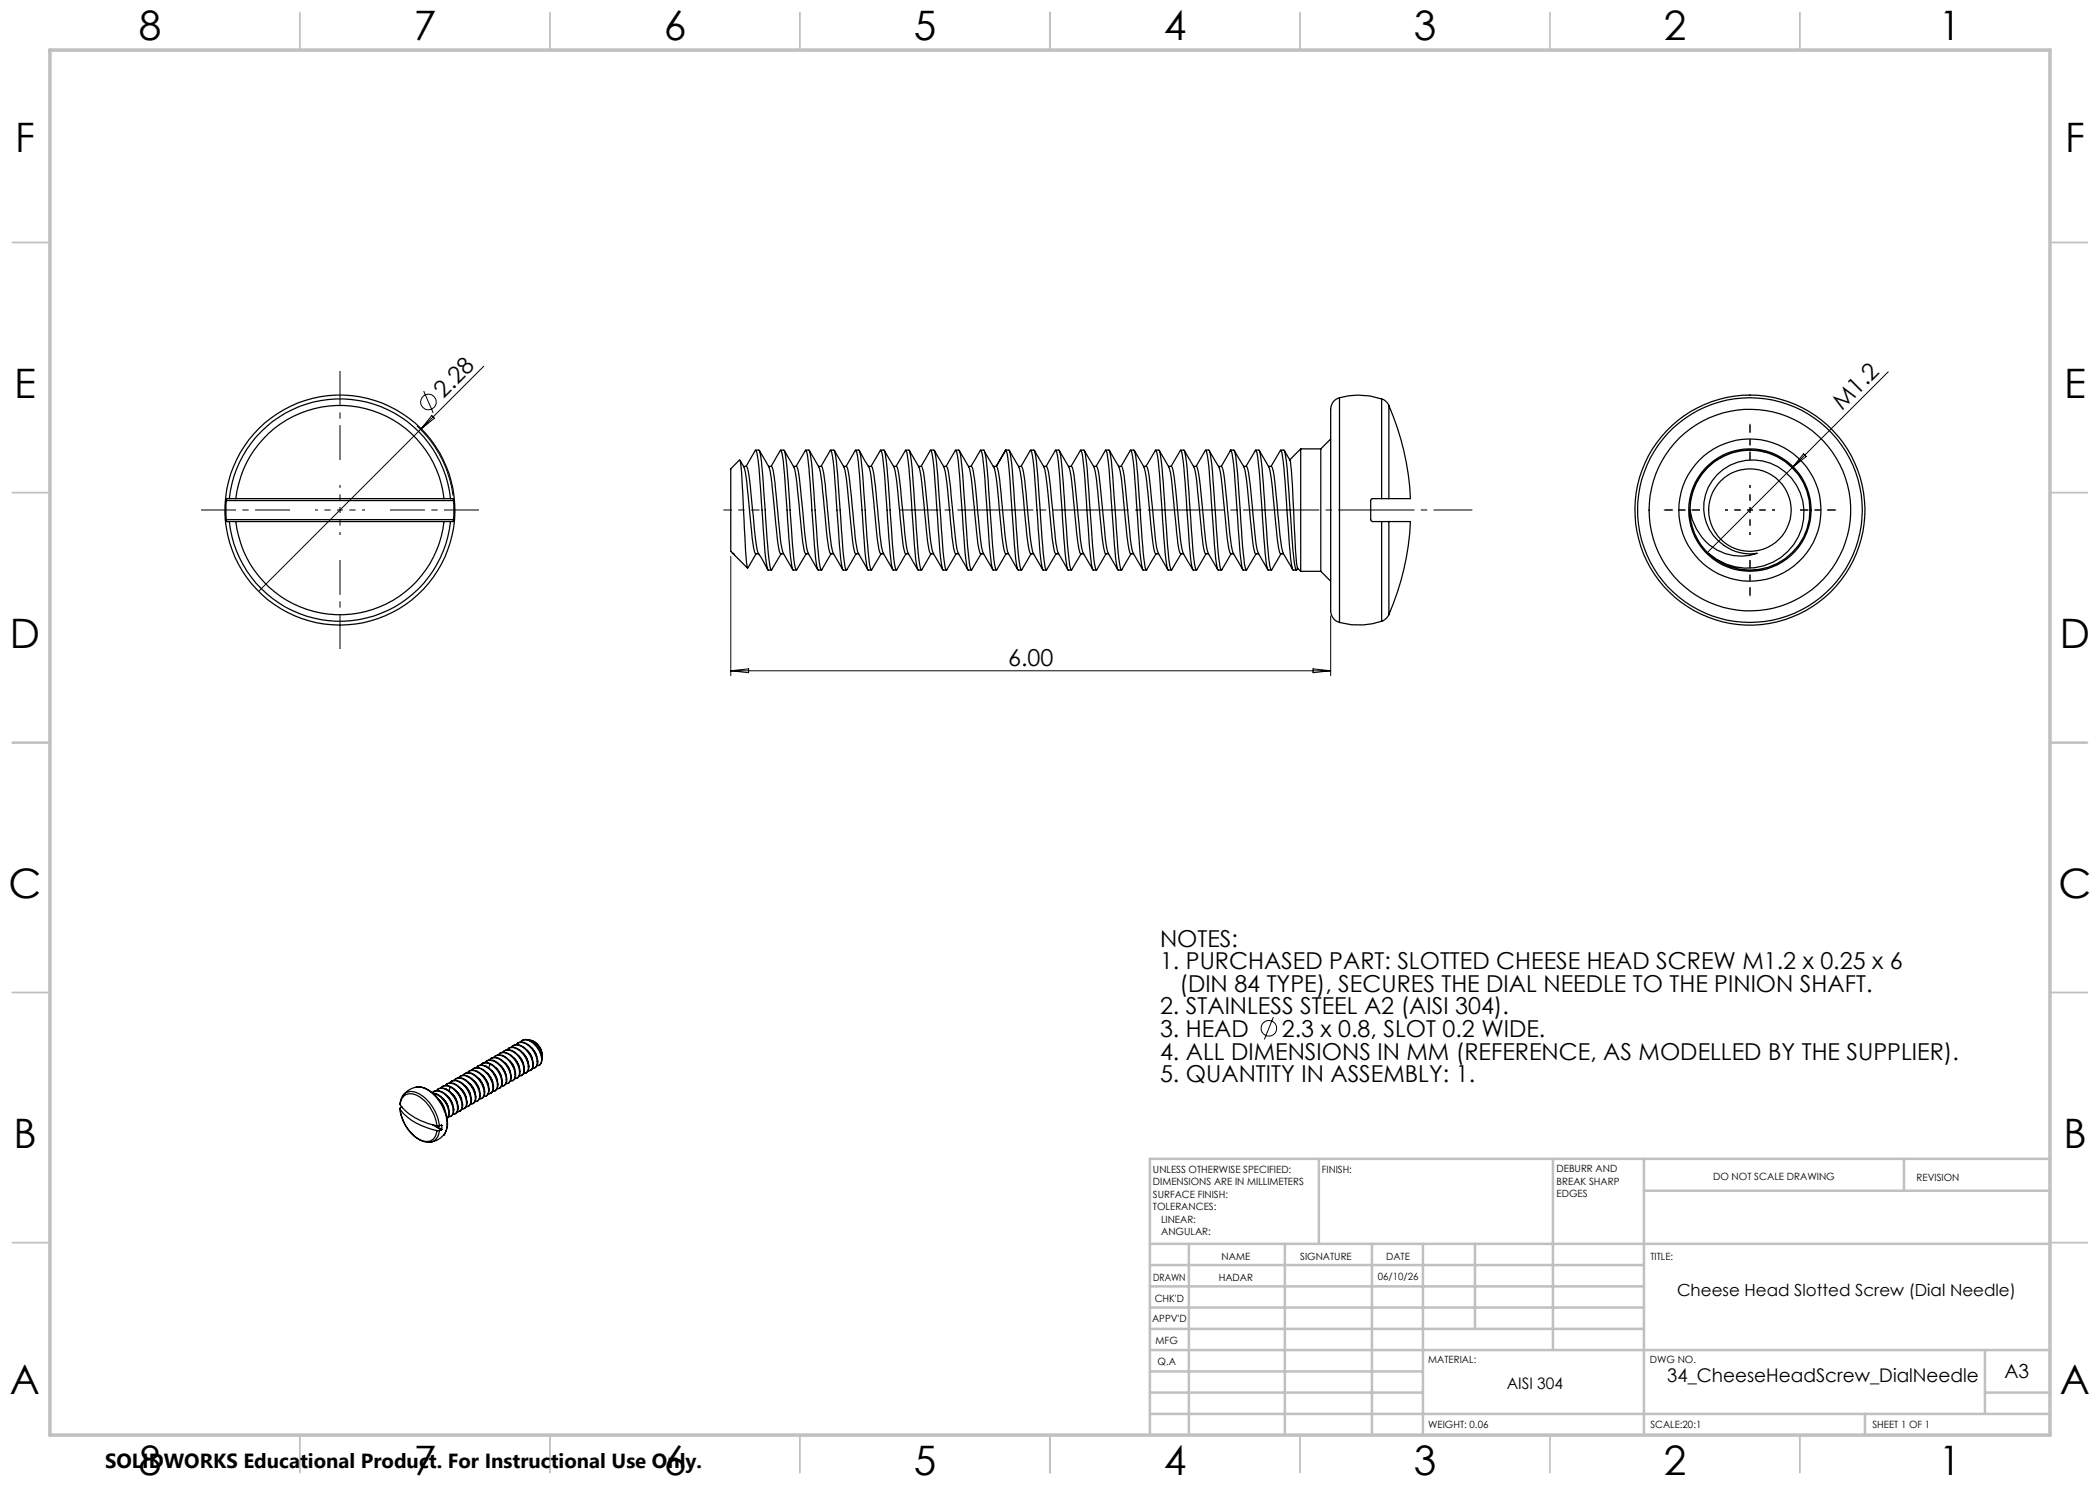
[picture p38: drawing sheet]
<svg xmlns="http://www.w3.org/2000/svg" width="420mm" height="297mm" viewBox="0 0 420 297" stroke-linecap="round" stroke-linejoin="round" font-family="sans-serif">
<defs><g id="words">
<g font-size="8.1">
<text x="27.7" y="8">8</text>
<text x="82.7" y="8">7</text>
<text x="132.7" y="8">6</text>
<text x="182.7" y="8">5</text>
<text x="232.7" y="8">4</text>
<text x="282.7" y="8">3</text>
<text x="332.7" y="8">2</text>
<text x="387.7" y="8">1</text>
<text x="3" y="30.4">F</text>
<text x="413" y="30.4">F</text>
<text x="2.8" y="79.6">E</text>
<text x="412.8" y="79.6">E</text>
<text x="2" y="129.6">D</text>
<text x="412" y="129.6">D</text>
<text x="1.7" y="179.6">C</text>
<text x="411.7" y="179.6">C</text>
<text x="2.7" y="229.6">B</text>
<text x="412.7" y="229.6">B</text>
<text x="2" y="278.9">A</text>
<text x="412" y="278.9">A</text>
<text x="27.7" y="295">8</text>
<text x="82.7" y="295">7</text>
<text x="132.7" y="295">6</text>
<text x="182.7" y="295">5</text>
<text x="232.7" y="295">4</text>
<text x="282.7" y="295">3</text>
<text x="332.7" y="295">2</text>
<text x="387.7" y="295">1</text>
</g>
<g font-size="4.7">
<text x="88.7" y="79.8" transform="rotate(-45 88.7 79.8)">2.28</text>
<text x="368.4" y="82.2" transform="rotate(-45 368.4 82.2)">M1.2</text>
<text x="201.6" y="133.1">6.00</text>
<text x="232" y="189.3">NOTES:</text>
<text x="232" y="193.8">1. PURCHASED PART: SLOTTED CHEESE HEAD SCREW M1.2 x 0.25 x 6</text>
<text x="232" y="202.9">2. STAINLESS STEEL A2 (AISI 304).</text>
<text x="235.9" y="198.4">(DIN 84 TYPE), SECURES THE DIAL NEEDLE TO THE PINION SHAFT.</text>
<text x="232" y="207.4">3. HEAD</text>
<text x="256.4" y="207.4">2.3 x 0.8, SLOT 0.2 WIDE.</text>
<text x="232" y="211.9">4. ALL DIMENSIONS IN MM (REFERENCE, AS MODELLED BY THE SUPPLIER).</text>
<text x="232" y="216.5">5. QUANTITY IN ASSEMBLY: 1.</text>
</g>
<text font-size="4.1" x="21" y="293.7">SOLIDWORKS Educational Product. For Instructional Use Only.</text>
<text font-size="3.9" x="400.9" y="275.5">A3</text>
<text font-size="3.8" x="333.5" y="276.5">34_CheeseHeadScrew_DialNeedle</text>
<text font-size="3.3" x="335.4" y="259.3">Cheese Head Slotted Screw (Dial Needle)</text>
<text font-size="3.2" x="301.3" y="277.9">AISI 304</text>
<g font-size="2">
<text x="230.6" y="234.6">UNLESS OTHERWISE SPECIFIED:</text>
<text x="230.6" y="237.1">DIMENSIONS ARE IN MILLIMETERS</text>
<text x="230.6" y="239.6">SURFACE FINISH:</text>
<text x="264.4" y="234.6">FINISH:</text>
<text x="311.3" y="234.5">DEBURR AND</text>
<text x="311.3" y="237">BREAK SHARP</text>
<text x="311.3" y="239.5">EDGES</text>
<text x="342.6" y="236">DO NOT SCALE DRAWING</text>
<text x="383.3" y="236.2">REVISION</text>
<text x="230.6" y="242.1">TOLERANCES:</text>
<text x="232.2" y="244.6">LINEAR:</text>
<text x="232.2" y="247.1">ANGULAR:</text>
<text x="244.3" y="252">NAME</text>
<text x="260" y="251.9">SIGNATURE</text>
<text x="277.2" y="251.9">DATE</text>
<text x="330.1" y="251.9">TITLE:</text>
<text x="230.6" y="256.1">DRAWN</text>
<text x="243.7" y="256.1">HADAR</text>
<text x="275.6" y="255.9">06/10/26</text>
<text x="230.9" y="260.3">CHK'D</text>
<text x="230.4" y="264.4">APPV'D</text>
<text x="231.1" y="268.8">MFG</text>
<text x="231.5" y="273">Q.A</text>
<text x="285.6" y="272.5">MATERIAL:</text>
<text x="330" y="272.5">DWG NO.</text>
<text x="285.6" y="285.5">WEIGHT: 0.06</text>
<text x="330.1" y="285.6">SCALE:20:1</text>
<text x="374.5" y="285.6">SHEET 1 OF 1</text>
</g>
</g></defs>
<g fill="none" stroke="#000" stroke-width=".25">
<path d="M267.9 79.5a14.1 14.1 0 0 1 8.4 .3M267.9 79.5a2.79 2.79 0 0 0-1.8 3.3v38.4a2.79 2.79 0 0 0 1.8 3.3M267.9 79.5v45M276.3 79.8a2.47 2.47 0 0 1 1.5 1.3M276.3 79.8v19.9M45.9 99.7a22.2 22.2 0 0 1 22.1-19.9 22.2 22.2 0 0 1 22.1 19.9M45.9 99.7h1.3M45.9 99.7h-.6v.4M47.2 99.7h41.6M47.2 99.7a20.9 20.9 0 0 1 20.8-18.6 20.9 20.9 0 0 1 20.8 18.6M88.8 99.7h1.3M90.1 99.7h.5l.1 .4"/>
<path d="M147.9 92l-1.7 1.8v16.5l.4 .5M148.7 93.3h.6M149.2 93.3l1.9-3.2 .2 .1a116 116 0 0 1 1.2 13.7 60.1 60.1 0 0 0 1 10l.1 .1h.7M149.3 93.3a2.6 2.6 0 0 1 .5 1.8l.7 6.4a55.9 55.9 0 0 0 1.2 9.1M151.1 90h.7l.1 .2a64.3 64.3 0 0 1 1 9.9l.2 3.8a64.3 64.3 0 0 0 1.1 10l.1 .1v-.1M151.9 90.1l.9 1.6a8.1 8.1 0 0 1 1.6 4.9l.5 5.5a49.1 49.1 0 0 0 1.1 8.5l.1 .2h.6M154.3 93.3l.1 .2a126.7 126.7 0 0 1 1.6 13.1l.2 2.2a6.7 6.7 0 0 0 1.4 3.5l1 1.6M156.1 90.1l-1.9 3.2h-.5M156.1 90.1v-.1l.1 .2a64.3 64.3 0 0 1 1.1 9.9l.2 3.8a64.3 64.3 0 0 0 1 10l.1 .1h.7M156.1 90h.7a15.9 15.9 0 0 1 .7 5l.7 8.9a64.3 64.3 0 0 0 1 10l.1 .1v-.1M156.8 90.1l1 1.6a8.1 8.1 0 0 1 1.6 5l.4 4.2a56.7 56.7 0 0 0 1.2 9.8l.7 .1M158.7 93.3h.6a2.94 2.94 0 0 1 .5 1.8l.6 5.7a56.4 56.4 0 0 0 1.2 9.9l1.9 3.2"/>
<path d="M161.1 90.1l-1.9 3.2M161.1 90.1v-.1a13.1 13.1 0 0 1 .8 5l.6 8.9a64.3 64.3 0 0 0 1 10l.2 .1h.6M161.1 90h.7l.1 .2a116 116 0 0 1 1.3 13.7 73.8 73.8 0 0 0 .9 10l.2 .1 .1-.1M161.9 90.1l.9 1.6a6.4 6.4 0 0 1 1.4 3.7l.5 4.2a94.1 94.1 0 0 0 1.2 10.7l.2 .4 .6 .1M163.7 93.3h.6a13.1 13.1 0 0 1 .9 5.2l.1 1.6a64.7 64.7 0 0 0 1.4 10.6l1.9 3.2M166.1 90.1l-1.9 3.2M166.1 90.1l.1-.1 .1 .2a116 116 0 0 1 1.2 13.7 73.8 73.8 0 0 0 1 10l.2 .1h.6M166.2 90h.6l.1 .2a116 116 0 0 1 1.3 13.7 60.1 60.1 0 0 0 1 10l.1 .1 .1-.1M166.9 90.1l.9 1.6a8.1 8.1 0 0 1 1.6 5.2l.5 4.6a47.3 47.3 0 0 0 1.2 9.2l.6 .1M169.3 93.3a49.3 49.3 0 0 1 1.3 9.5l.6 5.9a6.1 6.1 0 0 0 1.4 3.6l1 1.6M171.1 90.1l-1.9 3.2h-.5M171.1 90.1v-.1l.2 .2a116 116 0 0 1 1.2 13.7 60.1 60.1 0 0 0 1 10l.1 .1h.7"/>
<path d="M171.1 90h.7a4.4 4.4 0 0 1 .5 2.3l.8 11.6a64.3 64.3 0 0 0 1.1 10h.1l1.9-3.1M171.8 90.1l1.9 3.2M173.6 93.3h.7a5.3 5.3 0 0 1 .6 2.7l.5 4.3a57 57 0 0 0 1.3 10.4l1.9 3.2M173.8 93.4a42.4 42.4 0 0 1 1.1 8.4l.7 7.2a2.68 2.68 0 0 0 .5 1.8h.6M176.1 90.1l-1.9 3.2M176.1 90.1v-.1a4.4 4.4 0 0 1 .5 2.3l.9 11.6a64.3 64.3 0 0 0 1 10l.1 .1h.7M176.1 90h.7a15.9 15.9 0 0 1 .7 5l.7 8.9a73.8 73.8 0 0 0 .9 10l.2 .1 .1-.1M176.8 90.1l2 3.2M178.7 93.3h.6a12 12 0 0 1 .8 4.5l.5 4.4a44.9 44.9 0 0 0 1 8.5l2 3.2M178.8 93.4v.1a135.8 135.8 0 0 1 1.6 13.4l.6 3.7 .1 .2h.6M181.1 90.1l-1.9 3.2M181.1 90.1l.1-.1a15.9 15.9 0 0 1 .7 5l.6 8.9a64.3 64.3 0 0 0 1.1 10l.1 .1h.6"/>
<path d="M181.2 90h.6l.1 .2a116 116 0 0 1 1.3 13.7 60.1 60.1 0 0 0 .9 10l.2 .1 .1-.1M181.9 90.1l.9 1.6a7.1 7.1 0 0 1 1.5 4.6l.5 4.4a59.4 59.4 0 0 0 1.2 9.9l.2 .2h.5M183.7 93.3l.7 .1a66.8 66.8 0 0 1 1.3 11l.6 5.1a5.9 5.9 0 0 0 1.2 2.6l1.1 1.8M186.1 90.1l-1.9 3.2M186.1 90.1l.1-.1 .1 .2a116 116 0 0 1 1.2 13.7 60.1 60.1 0 0 0 1 10l.1 .1h.7M186.2 90h.6l.1 .2a116 116 0 0 1 1.3 13.7 60.1 60.1 0 0 0 1 10l.1 .1 .1-.1M186.9 90.1l.9 1.6a8.1 8.1 0 0 1 1.6 4.8l.4 4.5a51.4 51.4 0 0 0 1.2 9.7l.7 .1M189.3 93.3a16.1 16.1 0 0 1 .9 5.3l.3 3.2a49.8 49.8 0 0 0 1.2 8.9l1.9 3.2M191.1 90.1l-1.9 3.2h-.5M191.1 90.1v-.1l.2 .2a116 116 0 0 1 1.2 13.7 60.1 60.1 0 0 0 1 10l.1 .1h.7M191.1 90h.7a4.4 4.4 0 0 1 .5 2.3l.7 9.7a82.1 82.1 0 0 0 1.2 11.9l.1 .1v-.1M191.8 90.1l1 1.6a7.7 7.7 0 0 1 1.6 5.1l.4 4.5a46.9 46.9 0 0 0 1.3 9.4l.6 .1"/>
<path d="M193.7 93.3h.6M194.3 93.3a41.6 41.6 0 0 1 1.2 9.1 38.7 38.7 0 0 0 1.2 8.3l1.9 3.2M196.1 90.1l-1.9 3.2M196.1 90.1v-.1a4.4 4.4 0 0 1 .5 2.3l.8 9.7a82.1 82.1 0 0 0 1.1 11.9l.1 .1h.7M196.1 90h.7l.1 .2a81.9 81.9 0 0 1 1.1 11.8l.2 1.9a73.8 73.8 0 0 0 .9 10l.2 .1 .1-.1M197 90.4l.9 1.6a8.8 8.8 0 0 1 1.6 5.3l.5 5.5a38.8 38.8 0 0 0 1 7.9l.7 .1M198.6 93.3h.7M199.3 93.3l.1 .1a72.7 72.7 0 0 1 1.3 10.8l.6 4.7a5.8 5.8 0 0 0 1.3 3.4l1 1.6M201.2 90l-2 3.3M201.2 90h.6l.1 .2a116 116 0 0 1 1.3 13.7 60.1 60.1 0 0 0 1 10l.1 .1 .1-.1M201.2 90a5.9 5.9 0 0 1 .5 2.9l.8 11a73.8 73.8 0 0 0 1 10l.2 .1h.6M201.2 90l-1.9 3.3"/>
<path d="M201.9 90.1l1.9 3.3a46.7 46.7 0 0 1 1.2 9.5 37.8 37.8 0 0 0 1.1 7.8l.6 .1M203.7 93.3h.6l.1 .1a76.2 76.2 0 0 1 1.3 10.9l.6 4.7a5.6 5.6 0 0 0 1.3 3.3l1 1.6M206.1 90.1l-1.9 3.2M206.1 90.1l.1-.1 .1 .2a116 116 0 0 1 1.2 13.7 60.1 60.1 0 0 0 1 10l.1 .1h.7M206.2 90h.6l.1 .2a108.8 108.8 0 0 1 1.2 13.7 64.3 64.3 0 0 0 1.1 10l.1 .1v-.1M206.9 90.1l.9 1.6a7.4 7.4 0 0 1 1.5 4.7l.6 5.6a42 42 0 0 0 1.1 8.7l.7 .1M208.7 93.3h.6M209.3 93.3a3.6 3.6 0 0 1 .5 2l.7 6.7a42 42 0 0 0 1.2 8.7l1.9 3.2M211.1 90.1l-1.9 3.2M211.1 90.1v-.1l.2 .2a108.8 108.8 0 0 1 1.2 13.7 64.3 64.3 0 0 0 1 10l.1 .1h.7M211.1 90h.7a13.1 13.1 0 0 1 .7 5l.6 8.9a64.3 64.3 0 0 0 1.1 10l.1 .1v-.1M211.8 90.1l1 1.6a9 9 0 0 1 1.6 5.4l.5 5.5a46.7 46.7 0 0 0 1.1 8l.1 .2h.6"/>
<path d="M213.7 93.3h.7a68 68 0 0 1 1.3 10.8 27 27 0 0 0 .9 6.6M216.1 90.1l-1.9 3.2M216.1 90.1v-.1a4.4 4.4 0 0 1 .5 2.3l.9 11.6a64.3 64.3 0 0 0 1 10l.2 .1h.6M216.1 90h.7a15.9 15.9 0 0 1 .7 5l.7 8.9a73.8 73.8 0 0 0 .9 10l.2 .1 .1-.1M216.9 90.1l1.9 3.2M218.7 93.3l.7 .1a51.5 51.5 0 0 1 1.2 9.3l.6 6.2a6.2 6.2 0 0 0 1.4 3.4l1 1.6M218.8 93.4a36.4 36.4 0 0 1 1 7.8l.2 1.5a45.4 45.4 0 0 0 1 8l.7 .1M221.1 90.1l-1.9 3.2M221.1 90.1l.1-.1a15.9 15.9 0 0 1 .7 5l.6 8.9a73.8 73.8 0 0 0 1 10l.2 .1h.6M221.2 90h.6l.1 .2a116 116 0 0 1 1.3 13.7 60.1 60.1 0 0 0 1 10l.1 .1 .1-.1M221.9 90.1l1.9 3.2M223.7 93.3h.6"/>
<path d="M223.8 93.4a74.4 74.4 0 0 1 1.3 10.9 21.2 21.2 0 0 0 1 6.5h.6M224.3 93.3a3.1 3.1 0 0 1 .5 1.9l1.4 13.8a6.1 6.1 0 0 0 1.4 3.3l1 1.6M226.1 90.1l-1.9 3.2M226.1 90.1v-.1l.2 .2a116 116 0 0 1 1.2 13.7 60.1 60.1 0 0 0 1 10l.1 .1h.7M226.1 90h.7l.1 .2a64.3 64.3 0 0 1 1 9.9l.2 3.8a64.3 64.3 0 0 0 1.1 10l.1 .1v-.1M226.9 90.1l1.9 3.3a29.8 29.8 0 0 1 .9 6.7l.2 1.6a57.7 57.7 0 0 0 1.1 8.9l.1 .2h.6M228.7 93.3h.6a3.5 3.5 0 0 1 .5 1.9l.7 6.5a44.8 44.8 0 0 0 1.2 9l1.9 3.2M231.1 90.1l-1.9 3.2M231.1 90.1v-.1l.1 .2a64.3 64.3 0 0 1 1.1 9.9l.2 3.8a64.3 64.3 0 0 0 1 10l.1 .1h.7M231.1 90h.7a15.9 15.9 0 0 1 .7 5l.7 8.9a64.3 64.3 0 0 0 1 10l.1 .1 .1-.1M231.8 90.1l1 1.6a8.2 8.2 0 0 1 1.6 4.9l.5 5.8a52.8 52.8 0 0 0 1.1 8.2l.1 .2h.6M233.7 93.3h.6a12.1 12.1 0 0 1 .8 4.6l.4 4.5a44.1 44.1 0 0 0 1.1 8.3l2 3.2"/>
<path d="M236.1 90.1l-1.9 3.2M236.1 90.1v-.1a15.9 15.9 0 0 1 .8 5l.6 8.9a64.3 64.3 0 0 0 1 10l.2 .1h.6M236.1 90h.7l.1 .2a116 116 0 0 1 1.3 13.7 60.1 60.1 0 0 0 .9 10l.2 .1 .1-.1M236.9 90.1l.9 1.6a9 9 0 0 1 1.6 5.5l.6 5.5a46.8 46.8 0 0 0 1 8l.7 .1M238.7 93.3h.6a21.2 21.2 0 0 1 1 6.5l.3 2.9a38.4 38.4 0 0 0 1.1 8M241.1 90.1l-1.9 3.2M241.1 90.1l.1-.1 .1 .2a116 116 0 0 1 1.2 13.7 73.8 73.8 0 0 0 1 10l.2 .1h.6M241.2 90h.6a19.2 19.2 0 0 1 .8 6.1l.6 7.8a60.1 60.1 0 0 0 1 10l.1 .1 .1-.1M241.9 90.3l1.9 3.2M243.7 93.3h.6M243.8 93.6a88.6 88.6 0 0 1 1.4 11.4l.6 4.9 .3 .9h.6M244.3 93.3a4.5 4.5 0 0 1 .6 2.5l.5 4.4a62 62 0 0 0 1.3 10.5l1.9 3.2"/>
<path d="M246.1 90h.7a4.4 4.4 0 0 1 .5 2.3l.7 9.7a82.1 82.1 0 0 0 1.2 11.9l.1 .1v-.1M246.1 90a19.2 19.2 0 0 1 .9 6.1l.5 7.8a60.1 60.1 0 0 0 1 10l.1 .1h.7M246.1 90l-.1 .3M246.1 90l-1.8 3.3M246.8 90.1l1 1.6a7 7 0 0 1 1.5 4.3l.4 4.3a89.1 89.1 0 0 0 1.3 10.3l.1 .2h.6M248.7 93.3h.6M249.3 93.3a3.3 3.3 0 0 1 .5 2.1l.5 4.2a97.2 97.2 0 0 0 1.3 10.8l2 3.5M251.1 90.1l-1.9 3.2M251.1 90.1v-.1a4.4 4.4 0 0 1 .5 2.3l.9 11.6a64.3 64.3 0 0 0 1 10l.1 .1h.7M251.1 90h.7a15.9 15.9 0 0 1 .7 5l.7 8.9a73.8 73.8 0 0 0 .9 10l.2 .1 .1-.1M251.8 90.1l1 1.6a7.9 7.9 0 0 1 1.6 4.8l.5 5.4a53.2 53.2 0 0 0 1.1 8.7l.1 .2h.5v-.1M253.7 93.3h.6"/>
<path d="M254.3 93.3a18.2 18.2 0 0 1 .9 5.8l.2 1.7a56.3 56.3 0 0 0 1.2 9.9M256.1 90.1l-1.9 3.2M256.1 90.1l.1-.1a15.9 15.9 0 0 1 .7 5l.6 8.9a73.8 73.8 0 0 0 1 10l.2 .1h.6M256.2 90h.6l.1 .2a116.7 116.7 0 0 1 1.3 13.6 61.9 61.9 0 0 0 1 10.2l.2-.1M256.9 90.1a4.9 4.9 0 0 1 1.3 3.3l.9 16.9 .4 3.3M260.1 89.8v24.5M260.1 89.8l-2.1 2.2M260.1 89.8h4.1M264.2 89.8v24.5M266.1 87.8l-1.9 2M276.3 99.7h-1.9l-.3 .4 .1 4 .3 .2h1.8M276.3 99.7h1.5"/>
<path d="M277.8 81.1a52.8 52.8 0 0 1 4.3 18.6h-4.3M277.8 81.1v18.6M343.4 94.9a10.3 10.3 0 0 1 11.9-1.7 10.3 10.3 0 0 1 5.4 10.6 11.4 11.4 0 0 1-12.2 9.8 11.4 11.4 0 0 1-10.5-11.6 10.3 10.3 0 0 0 13.4 8.7 9.3 9.3 0 0 1-9.6-5 9.3 9.3 0 0 1 1.6-10.8zM45.3 100.1v3.8M45.3 103.9l.1 .4h.5M45.3 100.1h45.4M45.3 103.9h45.4M45.9 104.3a22.2 22.2 0 0 0 22.1 20 22.2 22.2 0 0 0 22.1-20M45.9 104.3h1.3M47.2 104.3a20.9 20.9 0 0 0 20.8 18.7 20.9 20.9 0 0 0 20.8-18.7M47.2 104.3h41.6M88.8 104.3h1.3"/>
<path d="M90.7 103.9l-.1 .4h-.5M90.7 100.1v3.8M146.6 110.8v-.1l2.9 2.9M146.6 110.8h.2M151.2 110.8l-1.6 2.8M151.7 110.7l1.9 3.2M151.8 110.8h-.7l-.1-.2a115.7 115.7 0 0 1-1.5-12.9l-.4-3.2a5.1 5.1 0 0 0-1.1-2.5 239.8 239.8 0 0 1 1.1 18.3l.4 3.3M156.2 110.8l-1.9 3.1M161.2 110.8l-1.9 3.1M166.2 110.8l-1.8 3.1M171.2 110.8l-1.8 3.1M181.2 110.8l-1.8 3.1"/>
<path d="M186.2 110.8l-1.8 3.1M191.2 110.8l-1.8 3.1M196.2 110.8l-1.9 3.1M201.2 110.8l-1.8 3.1M206.2 110.8l-1.8 3.1M211.2 110.8l-1.9 3.1M216.2 110.8l-1.9 3.1M216.7 110.7l1.9 3.2M221.2 110.8l-1.8 3.1M226.2 110.8l-1.8 3.1M231.2 110.8l-1.9 3.1M236.2 110.8l-1.8 3.1"/>
<path d="M241.2 110.8l-1.8 3.1M241.7 110.7l1.9 3.2M246.2 110.8l-1.8 3.1M251.2 110.8l-1.9 3.1M256.2 110.8l-1.8 3.1M256.6 110.7l2 3.2M259.5 113.6l.6 .7M259.5 113.6l-.1 .3M260.1 114.3h4.1M264.2 114.3l1.9 1.9M276.3 104.3h1.5M276.3 104.3v19.9"/>
<path d="M277.8 104.3h4.3a52.8 52.8 0 0 1-4.3 18.6M277.8 104.3v18.6M338 102a12 12 0 0 1 15-11.6 12 12 0 0 1 7.5 17.5 12 12 0 0 1-18.8 2.8M276.3 124.2a14.2 14.2 0 0 1-8.4 .3M277.8 122.9a2.47 2.47 0 0 1-1.5 1.3M80.6 219.1l-.4 .7-.2 1M80.6 219.1a2.42 2.42 0 0 1 3.5-.2 8.8 8.8 0 0 1 3.8 6.3M83.3 217.4l-.3 .1a4.3 4.3 0 0 0-2.4 1.6M83.3 217.4a5.4 5.4 0 0 1 4.7 2.9 6.5 6.5 0 0 1 1 6.3l-.2 .4M83.3 217.4a5.4 5.4 0 0 1 4.6 3 6.8 6.8 0 0 1 1.2 6l-.3 .6M83.3 217.4h.1M86.5 218.5a2.37 2.37 0 0 1 3.1 1.1 3.2 3.2 0 0 1 .7 3.5l-.6 .3"/>
<path d="M86.6 218.6a4.2 4.2 0 0 1 3.2 4.5l-.4 .6M86.7 218.7a4.2 4.2 0 0 1 2.9 4.7l-.2 .3M86.8 218.3h-.1M86.8 218.3a2.45 2.45 0 0 1 2.9 1.2 3.2 3.2 0 0 1 .8 3.6l-.4 .2M87.2 218.1a1.62 1.62 0 0 1 2.3 0 4.1 4.1 0 0 1 1.9 4.3l-.4 .4-.4 .1M87.6 217.8a1.95 1.95 0 0 1 2.5 .6 4 4 0 0 1 1.4 4l-.5 .4M87.7 219.8l.7 .9 .6 1.3M88.4 217.3a2.47 2.47 0 0 1 3.1 1.2 3.2 3.2 0 0 1 .7 3.5l-.3 .2M88.7 219.8l.6 .8 .4 .9M89 217.1a1.57 1.57 0 0 1 2.3 0 4.1 4.1 0 0 1 1.8 4.3l-.3 .4-.5 .1M89.4 216.8a2.09 2.09 0 0 1 2.7 .8 3.8 3.8 0 0 1 1.1 3.7l-.4 .5M89.5 219.2l.7 .9 .4 .9"/>
<path d="M89.9 216.6a1.62 1.62 0 0 1 2.3 0 4.4 4.4 0 0 1 1.9 4l-.2 .5-.7 .3M90.1 217.4a1.46 1.46 0 0 0-2 .2M90.1 217.4a4.3 4.3 0 0 1 2.3 4.2l-.3 .5-.7 .3M90.1 217.4l-.3 .8M90.2 216.3a2.44 2.44 0 0 1 3.1 1.1 3.2 3.2 0 0 1 .7 3.6l-.3 .2M90.5 218.8l.5 .6 .4 1.1M90.8 216.1a1.57 1.57 0 0 1 2.3 0 4.4 4.4 0 0 1 1.9 4l-.2 .5-.7 .2M91.1 215.8a1.95 1.95 0 0 1 2.4 .5 4.1 4.1 0 0 1 1.5 4l-.5 .4M91.3 218.2l.8 1 .2 .8M91.7 215.6a1.62 1.62 0 0 1 2.2 0 4.4 4.4 0 0 1 2 4l-.3 .5-.6 .2M92 215.3a2.49 2.49 0 0 1 3.1 1.1 3.3 3.3 0 0 1 .6 3.6l-.3 .2M92.2 217.7l.6 .8 .4 1"/>
<path d="M92.5 215.1a1.57 1.57 0 0 1 2.3-.1 4.4 4.4 0 0 1 2 4.1l-.3 .5-.6 .2M92.9 214.8a2.13 2.13 0 0 1 2.7 .8 3.6 3.6 0 0 1 1.2 3.7l-.5 .4M93.1 217.2l.5 .7 .5 1.1M93.4 214.6a1.62 1.62 0 0 1 2.3 0 4.4 4.4 0 0 1 1.9 4l-.1 .2a.75 .75 0 0 1-.7 .5M93.8 214.3a2 2 0 0 1 2.4 .4 3.9 3.9 0 0 1 1.4 4.1l-.4 .4M93.9 216.7l.6 .7 .5 1.1M94.3 214.1a1.7 1.7 0 0 1 2.6 .2 4.1 4.1 0 0 1 1.5 4l-.3 .4-.5 .1M94.7 213.7a2.49 2.49 0 0 1 3 1.2 3.1 3.1 0 0 1 .7 3.6l-.3 .2M94.8 216.2l.6 .7 .5 1M95.2 213.5a1.77 1.77 0 0 1 2.6 .3 4.3 4.3 0 0 1 1.6 3.8l-.1 .2a.75 .75 0 0 1-.8 .5M95.5 213.3a1.9 1.9 0 0 1 2.5 .5 3.8 3.8 0 0 1 1.4 3.9l-.4 .5M95.7 215.7l.6 .7 .5 1"/>
<path d="M96.4 212.7a2.49 2.49 0 0 1 3.1 1.2 3.6 3.6 0 0 1 .8 3.3l-.4 .5M96.6 215.2l.7 .8 .3 1M96.9 212.5a1.78 1.78 0 0 1 2.7 .3 3.9 3.9 0 0 1 1.5 4 .75 .75 0 0 1-.8 .5M97.3 212.2a2.16 2.16 0 0 1 2.7 .8 3.9 3.9 0 0 1 1.2 3.7l-.4 .5M97.5 214.7l.6 .6 .4 1.1M97.8 212a1.78 1.78 0 0 1 2.7 .3 3.9 3.9 0 0 1 1.5 4l-.4 .3-.4 .1M98 212.8a4.1 4.1 0 0 1 2.2 4.5l-.3 .4-.5 .1M98 212.8a1.5 1.5 0 0 0-1.9 .2M98 212.8l-.3 .8M98.2 211.7a2.49 2.49 0 0 1 3 1.2 3.7 3.7 0 0 1 .9 3.3l-.4 .4M98.4 214.2l.7 .9 .3 .8M98.7 211.5a2.05 2.05 0 0 1 3 .6 3.8 3.8 0 0 1 1.2 3.7l-.4 .3-.4 .1"/>
<path d="M99.1 211.2a2.13 2.13 0 0 1 2.7 .8 3.8 3.8 0 0 1 1.2 3.7l-.5 .4M99.2 213.6l.8 1 .3 .8M99.6 211a1.73 1.73 0 0 1 2.6 .2 4 4 0 0 1 1.6 4.1l-.4 .3-.5 .2M99.9 210.7a2.49 2.49 0 0 1 3.1 1.1 3.2 3.2 0 0 1 .7 3.6l-.3 .2M100.1 213.1l.8 1.1 .3 .7M100.5 210.5a1.73 1.73 0 0 1 2.6 .2 4 4 0 0 1 1.5 4.1l-.3 .3-.5 .1M100.8 210.2a2.13 2.13 0 0 1 2.8 .8 3.8 3.8 0 0 1 1.1 3.7l-.4 .4M101 212.6l.7 .8 .4 1M101.4 210a1.62 1.62 0 0 1 2.3 0 4.1 4.1 0 0 1 1.8 4.2l-.3 .4-.5 .1M101.7 209.7a2.49 2.49 0 0 1 3.1 1.1 3.2 3.2 0 0 1 .7 3.6l-.3 .2M101.7 216.6h-.1M101.9 212.1l.7 .8 .3 1"/>
<path d="M102.3 209.5a1.57 1.57 0 0 1 2.3-.1 4.1 4.1 0 0 1 1.8 4.3l-.4 .4-.4 .1M102.6 209.2a2.13 2.13 0 0 1 2.7 .8 3.8 3.8 0 0 1 1.2 3.7l-.5 .4M102.8 211.6l.7 .9 .3 .9M103.2 208.9a1.62 1.62 0 0 1 2.2 0 4.1 4.1 0 0 1 1.9 4.3l-.4 .4-.4 .1M103.5 208.6a2.49 2.49 0 0 1 3 1.2 3.2 3.2 0 0 1 .7 3.6l-.3 .2M103.6 211.1l.8 1 .3 .8M104 208.5a1.57 1.57 0 0 1 2.3-.1 4.3 4.3 0 0 1 2 4l-.5 .7M104.4 208.1a2.13 2.13 0 0 1 2.7 .8 3.1 3.1 0 0 1 1 4l-.3 .2M104.6 210.6l.7 1 .3 .8M105.4 210l.8 1 .3 .8M105.6 208a3.3 3.3 0 0 1 2.8 3.5M106.3 209.5l.6 .7 .5 1.1"/>
<path d="M106.7 208.2a3.2 3.2 0 0 1 1.7 2.9M107.2 209.1l.6 .6 .4 1.1M107.8 213.1h-.4M80 221.8a8 8 0 0 0 4.8 6.5l1.2 .2M80 220.8v.1M80 220.9a11.7 11.7 0 0 0 7.4 4.3M80 220.9a2.15 2.15 0 0 1 1.2-2 2.15 2.15 0 0 1 2.4 .3 8.1 8.1 0 0 1 3.8 6M80 221.9a11.9 11.9 0 0 0 7.4 4.2M80 221.9a7.8 7.8 0 0 0 4.6 6.3 2.1 2.1 0 0 0 2.8-2.1M80.3 221.4l-.3 .2v.3M80.3 221.4h.1M80.3 221.3v.1"/>
<path d="M86.5 225l1.8 1M87 225.1l1.4 .8M87.4 225.2h.5M87.9 226.1h-.5M87.9 226.1a2.29 2.29 0 0 1-1.9 2.4M88.3 226l-.4 .1M88.3 225l.1 .1M88.3 225l-.4 .2M88.4 225.9l-.1 .1M88.4 225.1v.8M88.8 227a4.5 4.5 0 0 1-2.8 1.5M88.8 227h.1"/>
<circle cx="68" cy="102" r="23"/>
<circle cx="350" cy="102" r="20.2"/>
<circle cx="350" cy="102" r="23"/>
<circle cx="350" cy="102" r="12.2"/>
<circle cx="350" cy="102" r="8.2"/>
<circle cx="350" cy="102" r="14.2"/>
<circle cx="350" cy="102" r="22.5"/>
</g>
<g fill="none" stroke="#000" stroke-width=".2">
<path d="M84.7 78.2l1.9 4.4M96.8 73.2l-44.9 44.9M377.6 74.4l-36.1 36.1M83.4 85.2a23.1 23.1 0 0 1 7.2 13.9M86.4 83.1l.5 .5-2.8 2.3zM359.1 94.3a12 12 0 0 0-12.8-3.7 12 12 0 0 0-8.3 10.4M360.7 90.8l.5 .5-2.7 2.2zM146.2 111.3v23.8M146.2 134.2h119.9M146.2 134.2l3.5-.4v.7zM262.6 133.8l3.5 .4-3.5 .3zM266.1 123.2v11.9"/>
<path d="M254.7 203.4l-1.8 4.5"/>
<circle cx="85.7" cy="80.4" r="1.55"/>
<circle cx="253.8" cy="205.7" r="1.55"/>
</g>
<path d="M179.9 102h114.6" fill="none" stroke="#000" stroke-width=".2" stroke-dasharray="15.2 1.3 1.3 1.3" stroke-dashoffset="7.5" stroke-linecap="butt"/>
<path d="M350 92v-7.2M151.9 102h-7.2M340 102h-7.2M350 112v7.2M360 102h7.2" fill="none" stroke="#000" stroke-width=".2" stroke-dasharray="15.2 1.3 1.3 1.3" stroke-dashoffset="13.5" stroke-linecap="butt"/>
<path d="M68 102v-5M68 102h-5M68 102v5M68 102h5M350 102v-5M350 102h-5M350 102v5M350 102h5" fill="none" stroke="#000" stroke-width=".2" stroke-dasharray="15.2 1.3 1.3 1.3" stroke-dashoffset="14.6" stroke-linecap="butt"/>
<path d="M350 92v-7M340 102h-7M350 112v7M360 102h7" fill="none" stroke="#000" stroke-width=".2" stroke-dasharray="15.2 1.3 1.3 1.3" stroke-dashoffset="13.6" stroke-linecap="butt"/>
<path d="M68 92v-17.8M58 102h-17.8M68 112v17.8M78 102h17.8" fill="none" stroke="#000" stroke-width=".2" stroke-dasharray="15.2 1.3 1.3 1.3" stroke-dashoffset="8.2" stroke-linecap="butt"/>
<g fill="none" stroke="#c0c0c0" stroke-width=".35">
<path d="M60 2.5v7.5M110 2.5v7.5M160 2.5v7.5M210 2.5v7.5M260 2.5v7.5M310 2.5v7.5M360 2.5v7.5M2.5 48.5h7.5M410 48.5h7.5M2.5 98.5h7.5M410 98.5h7.5M2.5 148.5h7.5"/>
<path d="M410 148.5h7.5M2.5 198.5h7.5M410 198.5h7.5M2.5 248.5h7.5M410 248.5h7.5M60 287v7.5M110 287v7.5M160 287v7.5M210 287v7.5M260 287v7.5M310 287v7.5M360 287v7.5"/>
</g>
<g fill="none" stroke="#c0c0c0" stroke-width=".5">
<path d="M263.8 231.8v17M310.6 231.8v38.2M328.8 231.8v55.2M328.8 238.2h81.2M380.8 231.8v6.4M410 231.8h-180v55.2M230 248.8h180M230 257.3h98.8M230 253h98.8M237.8 248.8v38.2M257 248.8v38.2M274.4 248.8v38.2"/>
<path d="M284.6 248.8v38.2M295 248.8v17M230 265.8h98.8M230 261.5h98.8M230 278.5h54.6M230 274.3h54.6M230 270h180M397 278.5h13M397 270v12.8M230 282.8h180M373 282.8v4.2"/>
</g>
<path d="M10 10h400v277h-400z" fill="none" stroke="#c0c0c0" stroke-width=".7"/>
<use href="#words"/>
</svg>
